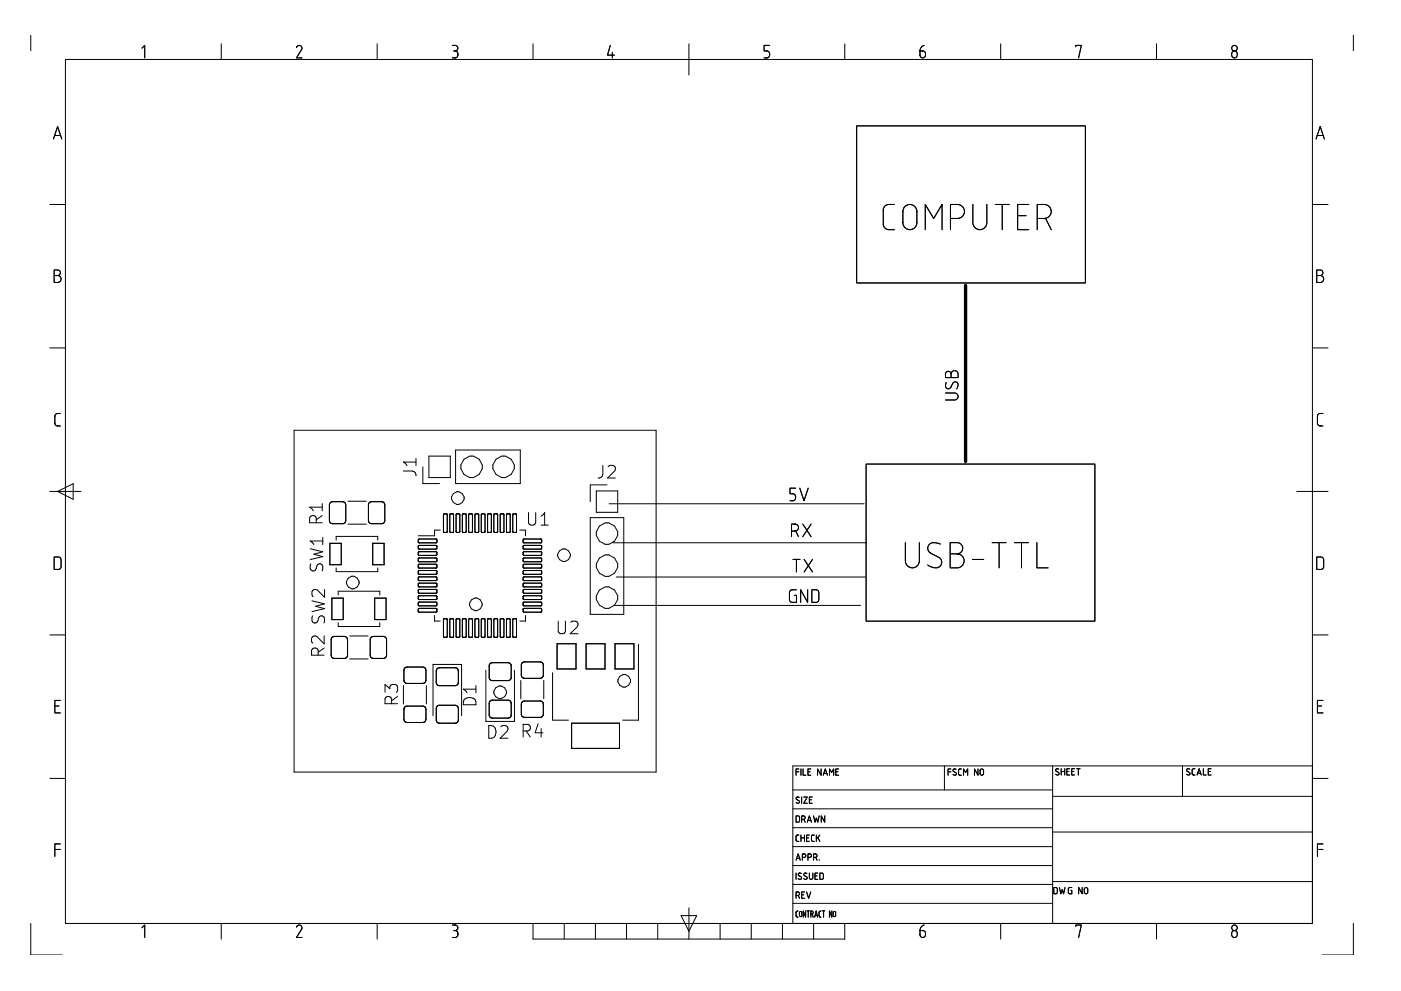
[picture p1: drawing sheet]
<svg xmlns="http://www.w3.org/2000/svg" width="420mm" height="297mm" viewBox="0 0 420 297" stroke-linecap="round" stroke-linejoin="round" font-family="sans-serif">
<g fill="none" stroke="#000" stroke-width=".3">
<path d="M9.2 10.7v4.5M19.6 17.8h374v259h-374zM42.6 14.4l.8-.8v3.7M66.4 13.1v4.7M88.9 14.2a.84 .84 0 0 1 1.1-.5 .84 .84 0 0 1 .5 1.2l-1.6 2.4h1.7M113.1 13.1v4.7M135.7 13.6h.8a.83 .83 0 0 1 .8 .8 .83 .83 0 0 1-.8 .9M136.1 15.3h.4M136.5 15.3a1.06 1.06 0 0 1 .8 1 1.06 1.06 0 0 1-.8 1h-.8M159.9 13.1v4.7M183 13.6l-.8 2.9h2.1M183.6 15.7v1.6"/>
<path d="M206.6 13.1v9.4M230.8 13.6h-1.7v1.7h.9a1.06 1.06 0 0 1 .8 1 1.06 1.06 0 0 1-.8 1h-.9M253.3 13.1v4.7M275.9 15.3h.8a.97 .97 0 0 1 .9 1.4 .97 .97 0 0 1-1.6 .1zM277.1 13.6l-1 .8-.2 .9M300.1 13.1v4.7M322.6 14v-.4h1.7l-.8 3.7M346.8 13.1v4.7M369.6 15.5a.94 .94 0 0 1 1.5 .8 .94 .94 0 0 1-1.5 .8l-.2-.6zM405.9 10.7v4.5M256.9 37.7h68.6v47.1h-68.6zM16 41.7l1.3-3.8 1.2 3.8"/>
<path d="M16.4 40.6h1.8M394.7 41.7l1.2-3.8 1.3 3.8M395 40.6h1.8M14.9 61.3h4.7M268.3 61.3a3 3 0 0 0-2.9 .5l-.5 1.2v4.2l.5 1.1a3 3 0 0 0 2.9 .5M271.4 61.9a2.1 2.1 0 0 1 2.3-.5 2.1 2.1 0 0 1 1.3 2v3.3a2.1 2.1 0 0 1-2.1 2.1 2.1 2.1 0 0 1-2.1-2.1v-3.3zM277.5 68.8v-7.5l2.5 4.2 2.5-4.2v7.5M285 65.5a3.8 3.8 0 0 0 3.6-.6 2.1 2.1 0 0 0 .5-2.3 2.1 2.1 0 0 0-2-1.3h-2.1v7.5M291.8 61.3v5.4a2.1 2.1 0 0 0 2.1 2.1 2.1 2.1 0 0 0 2.1-2.1v-5.4M298.5 61.3h4.2M300.6 61.3v7.5M305.2 64.6h2.5"/>
<path d="M308.5 61.3h-3.3v7.5h3.3M311.1 65.5a3.8 3.8 0 0 0 3.5-.6 2.1 2.1 0 0 0 .5-2.3 2.1 2.1 0 0 0-1.9-1.3h-2.1v7.5M313.6 65.4l1.7 3.4M393.6 61.3h4.7M16.2 80.9h1.1a.83 .83 0 0 1 .8 .9 .83 .83 0 0 1-.8 .8 1.04 1.04 0 0 1 1 1 1.04 1.04 0 0 1-1 1.1h-1.1zM16.2 82.6h1.1M394.9 80.9h1a.83 .83 0 0 1 .9 .9 .83 .83 0 0 1-.9 .8 1.04 1.04 0 0 1 1.1 1 1.04 1.04 0 0 1-1.1 1.1h-1zM394.9 82.6h1M14.9 104.3h4.7M283.6 117.8h2.7a1.05 1.05 0 0 1 1 1 1.05 1.05 0 0 1-1 1.1h-2.7M283.8 114.6a1.03 1.03 0 0 0-.2 1.4 1.03 1.03 0 0 0 1.4 .3l.7-1.4a.91 .91 0 0 1 1.4-.3 .91 .91 0 0 1 .1 1.4l-.3 .5M283.8 111.5a.84 .84 0 0 1 .9-.1 .84 .84 0 0 1 .5 .7 1.05 1.05 0 0 1 1.1-1 1.05 1.05 0 0 1 1 1v1.1h-3.7v-1.1z"/>
<path d="M285.2 112.1v1.1M393.6 104.3h4.7M18.1 123.9h-.8a.83 .83 0 0 0-.9 .9v2a.83 .83 0 0 0 .9 .9h.8M88.2 129h108.6v102.4h-108.6zM124.8 137.4v2.2M124.8 138.5h-3.8l1 1.1M126.8 139.9v5h5M128.6 136.7h6.4v6.5h-6.4zM136.6 134.9h19.4v10h-19.4zM180.8 139.5v2.7a1.25 1.25 0 0 1-1.5 1.1M182.4 139.8l.5-.3h.9a1.03 1.03 0 0 1 .6 1.6l-2.2 2.2h2.4M259.7 139.1h68.7v47.1h-68.7z"/>
<path d="M396.8 123.9h-.9a.83 .83 0 0 0-.8 .9v2a.83 .83 0 0 0 .8 .9h.9M14.9 147.3h9.4M17.3 147.3l4.6-2.3v4.6zM94.8 156.7v-1.4a1.03 1.03 0 0 0-.9-.8 1.03 1.03 0 0 0-1 .8v1.4h3.7M96.6 154.5l-1.8 1.3M96.6 150.9v2.2M96.6 152h-3.7l1.1 1.1M99.1 150.6l.6-.2h3a.94 .94 0 0 1 1 .9v4.7a.94 .94 0 0 1-1 1h-3a.94 .94 0 0 1-.9-1v-4.7zM104.4 150.2h5.4M104.4 157.1h5.4M110.8 150.6l.6-.2h3.1a.94 .94 0 0 1 .9 .9v4.7a.94 .94 0 0 1-.9 1h-3.1a.94 .94 0 0 1-.9-1v-4.7zM121 141.2h2.7a1.25 1.25 0 0 1 1.1 1.4"/>
<path d="M132 158.9h-1.7v1.7h-4.9M133.1 154.1h.9l.1 .2v5l-.3 .3h-.6l-.2-.3zM135 154.1h.8l.2 .2v5l-.3 .3h-.6l-.2-.3zM136.9 154.1h.8l.2 .2v5l-.3 .3h-.7l-.1-.3zM138.7 154.1h.9l.2 .2v5l-.3 .3h-.7l-.1-.3zM140.6 154.1l.8-.1 .3 .3v5l-.3 .3h-.7l-.2-.3zM142.5 154.1h.9l.2 .2v5l-.3 .3h-.7l-.2-.3zM144.4 154.1h.9l.2 .2v5l-.3 .3h-.7l-.2-.3zM146.3 154.1h.9l.2 .2v5l-.3 .3h-.7l-.2-.3zM148.2 154.1h.9l.1 .2v5l-.3 .3h-.6l-.2-.3zM150.1 154.1h.9l.1 .2v5l-.2 .3h-.7l-.2-.3zM152 154.1h.8l.2 .2v5l-.3 .3h-.6l-.2-.3z"/>
<path d="M153.9 154.1h.8l.2 .2v5l-.3 .3h-.7l-.1-.3zM155.9 158.9h1.7v1.7M158.5 153.6v3.1l.2 .3a1.22 1.22 0 0 0 1.6 .2l.4-.5v-3.1M162.3 157.4h2.1M162.3 154.7l1-1.1v3.8M177 155.2h10.1v28.9h-10.1zM178.8 147.2h6.5v6.4h-6.5zM182 145.3h-5v5M182.7 151h76.4M237.4 159.2h1a1.05 1.05 0 0 0 1.1-1.1 1.05 1.05 0 0 0-1.1-1h-1v3.8M238.6 146.3h-1.7v1.7h.9a1.07 1.07 0 0 1 .8 1 1.07 1.07 0 0 1-.8 1.1h-.9M238.6 159.2l.9 1.7"/>
<path d="M239.9 146.3l1.2 3.8 1.3-3.8M240.7 157.1l2.6 3.8M243.3 157.1l-2.6 3.8M388.9 147.3h9.4M16.2 166.9h1.3a.83 .83 0 0 1 .8 .9v2a.83 .83 0 0 1-.8 .9h-1.3zM93 164.5l3.8 .9-2.7 .7 2.7 .7-3.8 .9M93.2 169a1.54 1.54 0 0 0 .2 2 .91 .91 0 0 0 1.4-.6 1.25 1.25 0 0 1 1.3-1.4l.3 .2a1.54 1.54 0 0 1 .2 1.9M96.8 161.1v2.1M96.8 162.2h-3.8l1.1 1M97.3 176.7v2.3l-2.1-2.2a1.03 1.03 0 0 0-1.6 .6v.9l.3 .5M98.9 162.9h3.4v6.4h-3.4zM99.5 179.3h3.4v6.4h-3.4z"/>
<path d="M100.8 161.9v-1.1h12.5v1.1M100.8 170.2v1.1h12.5v-1.1M101.4 178.4v-1.2h12.5v1.2M111.8 162.9h3.4v6.4h-3.4zM112.4 179.3h3.4v6.4h-3.4zM125.5 161.6h5.2l.3 .2v.6l-.3 .3h-5l-.2-.2zM125.5 174.9l5.2-.1 .3 .2v.6l-.3 .3h-5l-.2-.2zM125.5 163.6l5.2-.1 .3 .1v.7l-.3 .3h-5l-.2-.2zM125.5 165.4h5.2l.3 .1v.7l-.3 .3h-5l-.2-.2zM125.5 167.3l5.2-.1 .3 .2v.7l-.3 .3h-5l-.2-.2zM125.5 169.2l5.2-.1 .3 .2v.7l-.3 .3h-5l-.3-.3zM125.5 171.1l5.2-.1 .3 .2v.7l-.3 .2h-5l-.2-.1z"/>
<path d="M125.5 173l5.2-.1 .3 .2v.7l-.3 .2h-5l-.2-.1zM125.5 176.8l5.2-.1 .3 .1v.7l-.3 .3h-5l-.2-.1zM125.5 178.6h5.2l.3 .2v.6l-.3 .3h-5l-.2-.2zM157 161.6h5.2l.2 .2 .1 .6-.3 .3h-5l-.3-.2zM157 174.9l5.2-.1 .2 .2 .1 .6-.3 .3h-5l-.3-.3zM157 163.6l5.2-.1 .2 .1 .1 .7-.3 .3h-5l-.3-.3zM157 165.4h5.2l.2 .1 .1 .7-.3 .3h-5l-.3-.3zM157 167.3l5.2-.1 .2 .2 .1 .7-.3 .3h-5l-.3-.3zM157 169.2l5.2-.1 .2 .2 .1 .7-.3 .3h-5l-.3-.3zM157 171.1l5.2-.1 .2 .2 .1 .7-.3 .2h-5l-.3-.2zM157 173l5.2-.1 .2 .2 .1 .7-.3 .2h-5l-.3-.2zM157 176.8l5.2-.1 .2 .1 .1 .7-.3 .3h-5l-.3-.1z"/>
<path d="M157 178.6h5.2l.2 .2 .1 .6-.3 .3h-5l-.3-.3zM183.7 162.7h76.2M184.8 173h74.7M237.8 167.7h2.1M238.8 167.7v3.7M238.9 176.8h-1.3a.84 .84 0 0 0-.8 .8v2.1a.84 .84 0 0 0 .8 .9h1.3v-2.1h-.7M241.2 167.7l2.5 3.7M242.2 176.8v3.8l-2.1-3.8v3.8M243.5 176.8h1.2a.84 .84 0 0 1 .9 .8v2.1a.84 .84 0 0 1-.9 .9h-1.2zM243.7 167.7l-2.5 3.7M271.5 162.7v5.4a2.1 2.1 0 0 0 2.1 2.1 2.1 2.1 0 0 0 2.1-2.1v-5.4M282 163.1a2.54 2.54 0 0 0-3.7 .8v.8l.5 .9 2.7 1.4a1.78 1.78 0 0 1 .6 2.5 1.78 1.78 0 0 1-2.4 .6l-1.5-.7"/>
<path d="M284.9 162.7h2.1a1.68 1.68 0 0 1 1.7 1.6 1.68 1.68 0 0 1-1.7 1.7 2.1 2.1 0 0 1 2.1 2.1 2.1 2.1 0 0 1-2.1 2.1h-2.1zM284.9 166h2.1M291.7 167.7h3.3M297.5 162.7h4.2M299.6 162.7v7.5M304.3 162.7h4.1M306.3 162.7v7.5M311 162.7v7.5h3.3M394.9 166.9h1.2a.83 .83 0 0 1 .9 .9v2a.83 .83 0 0 1-.9 .9h-1.2zM14.9 190.3h4.7M93.6 180.1l3.7 .9-2.7 .7 2.7 .7-3.7 .9M93.7 184.6l-.1 1.4a.92 .92 0 0 0 .9 .8 .92 .92 0 0 0 .9-.8 1.39 1.39 0 0 1 .8-1.4 .94 .94 0 0 1 1.1 .7l-.1 1.4"/>
<path d="M95.4 196.4v-1.4a1.03 1.03 0 0 0-1-.8 1.03 1.03 0 0 0-1 .8v1.4h3.8M97.2 190.6v2.4l-2.1-2.2-.6-.2a.98 .98 0 0 0-1.1 .8v.9l.4 .5M97.2 194.2l-1.8 1.3M99.6 191l.6-.2h3.1a.94 .94 0 0 1 .9 .9v4.7a.94 .94 0 0 1-.9 1h-3.1a.94 .94 0 0 1-.9-1v-4.7zM101.4 186.6v1.2h12.5v-1.2M104.9 190.6h5.5M104.9 197.5h5.5M111.3 191l.7-.2h3a.94 .94 0 0 1 .9 .9v4.7a.94 .94 0 0 1-.9 1h-3a.94 .94 0 0 1-1-1v-4.7zM125.5 182.4h5.2l.3 .1v.7l-.3 .3h-5l-.2-.2zM125.5 180.6l5.2-.1 .3 .1v.7l-.3 .3h-5l-.2-.2zM130.3 184.5v1.7h1.7M133.1 185.5h.9l.1 .2v5.1l-.3 .2h-.6l-.2-.2z"/>
<path d="M135 185.5h.7l.3 .2v5.1l-.3 .2h-.6l-.2-.2zM136.9 185.5h.7l.3 .2v5.1l-.3 .2h-.7l-.1-.2zM138.7 185.5h.8l.3 .2v5.1l-.3 .2h-.7l-.1-.2zM140.6 185.5h.8l.3 .2v5.1l-.3 .2h-.7l-.2-.2zM142.5 185.5h.8l.3 .2v5.1l-.3 .2h-.7l-.2-.2zM144.4 185.5h.8l.3 .2v5.1l-.3 .2h-.7l-.2-.2zM146.3 185.5h.8l.3 .2v5.1l-.3 .2h-.7l-.2-.2zM147 198.9l.6-.3h4.8a.94 .94 0 0 1 .9 1v3.5a.94 .94 0 0 1-.9 .9h-4.8a.94 .94 0 0 1-.9-.9v-3.5zM148.2 185.5h.9l.1 .2v5.1l-.3 .2h-.6l-.2-.2zM150.1 185.5h.8l.2 .2v5.1l-.2 .2h-.7l-.2-.2zM152 185.5h.7l.3 .2v5.1l-.3 .2h-.6l-.2-.2zM153.9 185.5h.7l.3 .2v5.1l-.3 .2h-.7l-.1-.2z"/>
<path d="M156.6 198.7l.7-.3h4.7a.94 .94 0 0 1 .9 .9v3.1a.98 .98 0 0 1-.9 .9h-4.7a.98 .98 0 0 1-1-.9v-3.1zM157 182.4h5.2l.2 .1 .1 .7-.3 .3h-5l-.3-.3zM157 180.6l5.2-.1 .2 .1 .1 .7-.3 .3h-5l-.3-.3zM157.6 184.5v1.7h-1.7M167.1 193h5.6v7.5h-5.6zM167.4 186.2v3.1l.2 .3a1.22 1.22 0 0 0 1.6 .2l.4-.5v-3.1M171.2 186.5l.5-.3h.9a1.03 1.03 0 0 1 .6 1.6l-2.2 2.1h2.3M175.8 193h5.6v7.5h-5.6zM184.1 181.5h74M184.4 193h5.7v7.5h-5.7zM191.5 193.1v22.8h-4.8M393.6 190.3h4.7"/>
<path d="M16.4 211.6h1.3M18.1 209.9h-1.7v3.8h1.7M115.5 207.5v-2.3l1.4 1.2a1 1 0 0 1 .7-1.2h.9l.6 .3 .1 1.5-.3 .5M117.4 210.9v-1.4a1.02 1.02 0 0 0-1-.8 1.02 1.02 0 0 0-.9 .8v1.4h3.7M119.2 208.8l-1.8 1.2M121 205.5v5.5M121.4 200.2l.7-.3h4.7a.94 .94 0 0 1 .9 1v3a.94 .94 0 0 1-.9 1h-4.7a.94 .94 0 0 1-1-1v-3zM121.4 211.9l.7-.3h4.7a.94 .94 0 0 1 .9 1v3a.94 .94 0 0 1-.9 1h-4.7a.94 .94 0 0 1-1-1v-3zM127.9 205.5v5.5M129.9 214.5v-15.3h8.5v15.3M131.1 211.7l.7-.3h4.7a.98 .98 0 0 1 1 .9v3.5a.98 .98 0 0 1-1 1h-4.7a.94 .94 0 0 1-1-1v-3.5zM131.1 200.4l.7-.2h4.7a.98 .98 0 0 1 1 .9v3.5a.98 .98 0 0 1-1 .9h-4.7a.94 .94 0 0 1-1-.9v-3.5z"/>
<path d="M139.1 209.8a2.14 2.14 0 0 1 3.6 .6v.8h-3.7zM142.7 205.5v2.1M142.7 206.6h-3.7l1 1M145.7 200.9v15.3h8.6v-15.3M146.6 217.5a1.99 1.99 0 0 1 2.1 1.2 1.99 1.99 0 0 1-.7 2.4l-1.4 .2zM147 210.1l.6-.2h4.8a.94 .94 0 0 1 .9 .9v3.5a.94 .94 0 0 1-.9 .9h-4.8a.94 .94 0 0 1-.9-.9v-3.5zM150.2 217.8l.5-.3h.9a1.04 1.04 0 0 1 .5 1.6l-2.1 2.2h2.3M156.2 204v5.5M156.6 210.4l.7-.3h4.7a.94 .94 0 0 1 .9 1v3a.94 .94 0 0 1-.9 .9h-4.7a.94 .94 0 0 1-1-.9v-3zM156.9 219.1h1.4a1.02 1.02 0 0 0 .8-1 1.02 1.02 0 0 0-.8-1h-1.4v3.8M157.8 219.1l1.2 1.8M161.4 216.9l-.9 2.7h2.3"/>
<path d="M162.3 218.4v2.5M163.1 204v5.5M165.7 201.7v14.2h4.8M171.4 216.8h14.4v7.5h-14.4zM395.1 211.6h1.2M396.8 209.9h-1.7v3.8h1.7M14.9 233.3h4.7M237.8 236.8h77.9M238.7 231.3h.9M239.6 230.5h-.9v1.9M239.7 239a.5 .5 0 0 0-.8-.1 .5 .5 0 0 0 .1 .8l.6 .3a.48 .48 0 0 1 0 .7 .48 .48 0 0 1-.7 0l-.2-.1M240.2 230.5v1.9"/>
<path d="M240.4 238.9v1.9M240.8 230.5v1.9h.9M241 238.9h1.1l-1.1 1.9h1.1M242.3 231.3h.6M242.7 239.7h.7M243.1 230.5h-.8v1.9h.8M243.6 238.9h-.9v1.9h.9M246.2 230.5v1.9l-1-1.9v1.9M246.9 232.4l.6-1.9 .6 1.9M247 231.8h1M248.8 232.4v-1.9l.6 1 .6-1v1.9M250.6 231.3h.7"/>
<path d="M251.5 230.5h-.9v1.9h.9M283.2 229.6v7.2M284.3 231.3h.9M285.2 230.5h-.9v1.9M286.7 230.6a.5 .5 0 0 0-.7-.1 .5 .5 0 0 0 0 .8l.6 .3a.48 .48 0 0 1 .1 .7 .48 .48 0 0 1-.7 0l-.2-.1M288.3 230.5h-.6l-.2 .4v1.3l.8 .2M288.9 232.4v-1.9l.7 1 .6-1v1.9M293.3 230.5v1.9l-1.1-1.9v1.9M294.2 230.5a.52 .52 0 0 1 .8 .5v.8a.52 .52 0 0 1-.5 .6 .52 .52 0 0 1-.6-.6v-.8zM315.7 238.7h77.9M315.7 229.6v47.2M317.5 230.5a.5 .5 0 0 0-.7 0 .5 .5 0 0 0 0 .7l.6 .3a.48 .48 0 0 1 .1 .7 .48 .48 0 0 1-.7 0l-.2-.1"/>
<path d="M318.3 231.3h1M318.3 230.4v1.9M319.3 230.4v1.9M319.9 231.3h.7M320.8 230.4h-.9v1.9h.9M321.4 231.3h.6M322.2 230.4h-.8v1.9h.8M322.9 230.4h1M323.4 230.4v1.9M354.6 229.6v9.1M356.8 230.5a.5 .5 0 0 0-.7 0 .5 .5 0 0 0 0 .7l.6 .3a.48 .48 0 0 1 .1 .7 .48 .48 0 0 1-.8 0l-.2-.1M358.4 230.4l-.7 .1-.2 .3 .1 1.3 .8 .2"/>
<path d="M359 232.3l.6-1.9 .7 1.9M359.2 231.8h.9M360.9 230.4v1.9h.8M362.4 231.3h.6M363.2 230.4h-.8v1.9h.8M393.6 233.3h4.7M393.6 229.6h-155.8v47.2M16.4 254.6h1.7M18.1 253h-1.7v3.7M237.8 259.4h77.9M237.8 253.8h77.9M237.8 248.1h77.9"/>
<path d="M237.8 242.4h77.9M238.7 244.6l1 .2 .1 1.2-.2 .4h-.9zM238.7 257.8l.7-1.9 .6 1.9M238.9 257.3h.9M239.6 250.3l-.7 .1-.2 .3 .1 1.3 .8 .2M240.2 250.3v1.9M240.2 251.1h1.1M240.4 245.6h.5a.52 .52 0 0 0 .6-.5 .52 .52 0 0 0-.6-.5h-.5v1.8M240.6 257h.6a.52 .52 0 0 0 .5-.5 .52 .52 0 0 0-.5-.6h-.6v1.9M241 245.6l.5 .8M241.3 250.3v1.9M241.9 251.1h.6"/>
<path d="M242.1 246.4l.6-1.8 .7 1.8M242.3 245.9h.9M242.3 257h.5a.52 .52 0 0 0 .6-.5 .52 .52 0 0 0-.6-.6h-.5v1.9M242.7 250.3h-.8v1.9h.8M244 257h.5a.52 .52 0 0 0 .5-.5 .52 .52 0 0 0-.5-.6h-.5v1.9M244 244.6l.4 1.8 .4-1.2 .4 1.2 .5-1.8M244.2 250.3l-.6 .1-.2 .3v1.3l.8 .2M244.6 257l.4 .8M244.8 250.3v1.9M245.2 251l.7 1.2M245.7 257.7v.1M245.9 250.3l-1.1 1.2"/>
<path d="M247.3 244.6v1.8l-1-1.8v1.8M315.7 249.4h77.9M395.1 254.6h1.7M396.8 253h-1.7v3.7M9.2 276.8v9.4h9.5M42.6 278.1l.8-.8v3.7M66.4 276.8v4.7M88.9 277.9a.84 .84 0 0 1 1.1-.6 .84 .84 0 0 1 .5 1.2l-1.6 2.5h1.7M113.1 276.8v4.7M135.7 277.3h.8a.83 .83 0 0 1 .8 .8 .83 .83 0 0 1-.8 .8M136.1 278.9h.4M136.5 278.9a1.06 1.06 0 0 1 .8 1.1 1.06 1.06 0 0 1-.8 1h-.8"/>
<path d="M159.9 276.8v4.7h93.4v-4.7M169.2 276.8v4.7M178.6 276.8v4.7M187.9 276.8v4.7M197.3 276.8v4.7M204.3 274.4h4.6l-2.3 4.7zM206.6 272.1v9.4M216 276.8v4.7M225.3 276.8v4.7M234.7 276.8v4.7M237.8 270.8h77.9M237.8 265.1h77.9"/>
<path d="M238.7 268.4h.6a.52 .52 0 0 0 .5-.5 .52 .52 0 0 0-.5-.5h-.6v1.8M238.7 261.7v1.9M239 274.9h.3M239.3 273l-.6 .4v1.1l.3 .3M239.4 268.4l.4 .8M239.8 273.4l.3-.2 .3 .2-.1 1.3-.5-.1zM240.3 261.8a.5 .5 0 0 0-.7-.1 .5 .5 0 0 0 0 .8l.6 .3a.48 .48 0 0 1 .1 .7 .48 .48 0 0 1-.7 0l-.2-.1M240.4 268.2h.6M241.3 267.4h-.9v1.8h.9M241.6 273v1.9l-.7-1.9v1.9M241.9 267.4l.6 1.8 .6-1.8M242 261.8a.5 .5 0 0 0-.7-.1 .5 .5 0 0 0 0 .8l.6 .3a.48 .48 0 0 1 .1 .7 .48 .48 0 0 1-.8 0l-.2-.1"/>
<path d="M242 273h.8M242.4 273v1.9M242.7 261.7v1.4a.52 .52 0 0 0 .6 .5 .52 .52 0 0 0 .5-.5v-1.4M243.5 273h-.3v1.9M243.5 273.2l.4 .2v.3l-.7 .4M243.6 274.1l.3 .8M244 276.8v4.7M244.3 274.9l.5-1.9 .4 1.9M244.4 262.5h.6M244.5 274.4h.6M245.2 261.7h-.8v1.9h.8M245.9 261.7l1 .2v1.3l-.2 .3-.8 .1z"/>
<path d="M245.9 274.9h.3M246.2 273l-.6 .4v1.1l.3 .3M246.6 273h.7M247 273v1.9M249.5 273v1.9l-.8-1.9v1.9M249.9 273.4l.4-.2 .3 .2-.2 1.3-.5-.1zM275.9 278.9h.8a.97 .97 0 0 1 .9 1.4 .97 .97 0 0 1-1.6 .2zM277.1 277.3l-1 .8-.2 .8M300.1 276.8v4.7M315.7 264.2h77.9M316 266l1 .2 .1 1.3-.2 .3-.9 .1zM317.7 266l.4 1.9 .5-1.3 .4 1.3 .4-1.9"/>
<path d="M321.4 266l-.9 .2-.1 1.3 .2 .3 .8 .1v-1h-.3M322.6 277.7v-.4h1.7l-.8 3.7M324.5 266v1.9l-1-1.9v1.9M325.2 266.3a.52 .52 0 0 1 .6-.3 .52 .52 0 0 1 .4 .5v.9a.52 .52 0 0 1-.5 .5 .52 .52 0 0 1-.5-.5zM346.8 276.8v4.7M369.6 279.2a.94 .94 0 0 1 1.5 .8 .94 .94 0 0 1-1.5 .8l-.2-.6zM405.9 276.8v9.4h-9.5"/>
<circle cx="370.2" cy="14.4" r=".83"/>
<circle cx="141.4" cy="139.9" r="3.2"/>
<circle cx="151.1" cy="139.9" r="3.2"/>
<circle cx="137.3" cy="149.3" r="1.91"/>
<circle cx="182.1" cy="160" r="3.2"/>
<circle cx="105.8" cy="174.6" r="1.91"/>
<circle cx="169.2" cy="166.4" r="1.91"/>
<circle cx="182.1" cy="169.6" r="3.2"/>
<circle cx="182.1" cy="179.2" r="3.2"/>
<circle cx="142.7" cy="181.1" r="1.9"/>
<circle cx="150" cy="207.5" r="1.92"/>
<circle cx="187.2" cy="204.1" r="1.9"/>
<circle cx="370.2" cy="278.1" r=".83"/>
</g>
<path d="M289.6 85.5v52.8" fill="none" stroke="#000" stroke-width=".99"/>
</svg>
